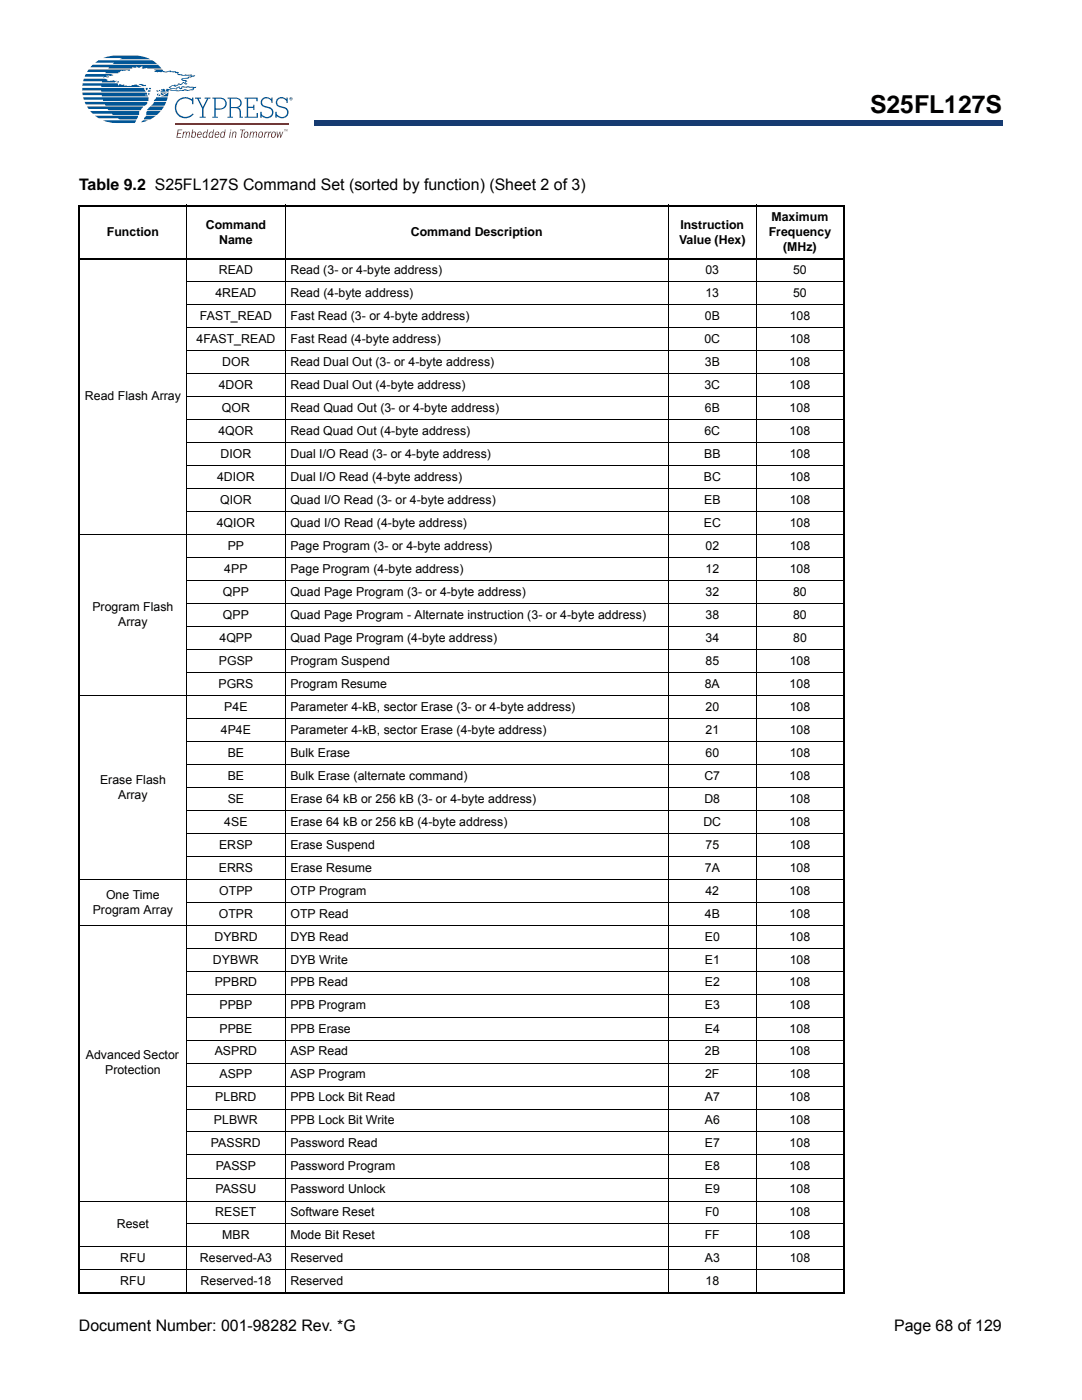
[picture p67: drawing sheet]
<svg xmlns="http://www.w3.org/2000/svg" width="216mm" height="279mm" viewBox="0 0 216 279" stroke-linecap="round" stroke-linejoin="round" font-family="sans-serif">
<defs><g id="words">
<text font-size="4.9" x="173.6" y="22.6">S25FL127S</text>
<g font-size="3.2">
<text x="15.8" y="37.9">Table 9.2 S25FL127S Command Set (sorted by function) (Sheet 2 of 3)</text>
<text x="15.7" y="265.6">Document Number: 001-98282 Rev. *G</text>
<text x="178.4" y="265.6">Page 68 of 129</text>
</g>
<g font-size="2.5">
<text x="21.3" y="47.1">Function</text>
<text x="41.1" y="45.6">Command</text>
<text x="82" y="47.1">Command Description</text>
<text x="135.8" y="45.6">Instruction</text>
<text x="153.4" y="47.1">Frequency</text>
<text x="153.9" y="44.1">Maximum</text>
<text x="43.7" y="48.6">Name</text>
<text x="135.5" y="48.6">Value (Hex)</text>
<text x="156.3" y="50.1">(MHz)</text>
<text x="43" y="59.3">4READ</text>
<text x="43.7" y="54.7">READ</text>
<text x="58" y="54.7">Read (3- or 4-byte address)</text>
<text x="58" y="59.3">Read (4-byte address)</text>
<text x="140.8" y="54.7">03</text>
<text x="140.8" y="59.3">13</text>
<text x="158.3" y="54.7">50</text>
<text x="158.3" y="59.3">50</text>
<text x="39.9" y="63.9">FAST_READ</text>
<text x="58" y="63.9">Fast Read (3- or 4-byte address)</text>
<text x="140.6" y="63.9">0B</text>
<text x="157.6" y="63.9">108</text>
<text x="39.2" y="68.5">4FAST_READ</text>
<text x="58" y="68.5">Fast Read (4-byte address)</text>
<text x="140.6" y="68.5">0C</text>
<text x="157.6" y="68.5">108</text>
<text x="43.7" y="77.6">4DOR</text>
<text x="44.3" y="73">DOR</text>
<text x="57.9" y="77.6">Read Dual Out (4-byte address)</text>
<text x="58" y="73">Read Dual Out (3- or 4-byte address)</text>
<text x="140.5" y="77.6">3C</text>
<text x="140.6" y="73">3B</text>
<text x="157.6" y="73">108</text>
<text x="157.6" y="77.6">108</text>
<text x="16.9" y="79.9">Read Flash Array</text>
<text x="44.3" y="82.2">QOR</text>
<text x="58" y="82.2">Read Quad Out (3- or 4-byte address)</text>
<text x="140.6" y="82.2">6B</text>
<text x="157.6" y="82.2">108</text>
<text x="43.6" y="86.8">4QOR</text>
<text x="57.9" y="86.8">Read Quad Out (4-byte address)</text>
<text x="140.5" y="86.8">6C</text>
<text x="157.6" y="86.8">108</text>
<text x="43.3" y="96">4DIOR</text>
<text x="44" y="91.4">DIOR</text>
<text x="58" y="96">Dual I/O Read (4-byte address)</text>
<text x="58" y="91.4">Dual I/O Read (3- or 4-byte address)</text>
<text x="140.4" y="96">BC</text>
<text x="140.5" y="91.4">BB</text>
<text x="157.6" y="96">108</text>
<text x="157.6" y="91.4">108</text>
<text x="43.9" y="100.6">QIOR</text>
<text x="57.9" y="100.6">Quad I/O Read (3- or 4-byte address)</text>
<text x="140.5" y="100.6">EB</text>
<text x="157.6" y="100.6">108</text>
<text x="43.2" y="105.2">4QIOR</text>
<text x="58" y="105.2">Quad I/O Read (4-byte address)</text>
<text x="140.4" y="105.2">EC</text>
<text x="157.6" y="105.2">108</text>
<text x="45.4" y="109.7">PP</text>
<text x="58" y="109.7">Page Program (3- or 4-byte address)</text>
<text x="140.8" y="109.7">02</text>
<text x="157.6" y="109.7">108</text>
<text x="44.5" y="118.9">QPP</text>
<text x="44.7" y="114.3">4PP</text>
<text x="57.9" y="118.9">Quad Page Program (3- or 4-byte address)</text>
<text x="57.9" y="114.3">Page Program (4-byte address)</text>
<text x="140.8" y="118.9">32</text>
<text x="140.8" y="114.3">12</text>
<text x="157.6" y="114.3">108</text>
<text x="158.3" y="118.9">80</text>
<text x="18.4" y="122">Program Flash</text>
<text x="23.6" y="125">Array</text>
<text x="44.5" y="123.5">QPP</text>
<text x="57.9" y="123.5">Quad Page Program - Alternate instruction (3- or 4-byte address)</text>
<text x="140.8" y="123.5">38</text>
<text x="158.3" y="123.5">80</text>
<text x="43.8" y="128.1">4QPP</text>
<text x="58" y="128.1">Quad Page Program (4-byte address)</text>
<text x="140.8" y="128.1">34</text>
<text x="158.3" y="128.1">80</text>
<text x="43.6" y="137.2">PGRS</text>
<text x="43.7" y="132.7">PGSP</text>
<text x="57.9" y="132.7">Program Suspend</text>
<text x="58" y="137.2">Program Resume</text>
<text x="140.6" y="137.2">8A</text>
<text x="140.8" y="132.7">85</text>
<text x="157.6" y="137.2">108</text>
<text x="157.6" y="132.7">108</text>
<text x="44.7" y="141.8">P4E</text>
<text x="57.9" y="141.8">Parameter 4-kB, sector Erase (3- or 4-byte address)</text>
<text x="140.8" y="141.8">20</text>
<text x="157.6" y="141.8">108</text>
<text x="44.1" y="146.4">4P4E</text>
<text x="57.9" y="146.4">Parameter 4-kB, sector Erase (4-byte address)</text>
<text x="140.8" y="146.4">21</text>
<text x="157.6" y="146.4">108</text>
<text x="45.4" y="151">BE</text>
<text x="45.4" y="155.6">BE</text>
<text x="58" y="151">Bulk Erase</text>
<text x="58" y="155.6">Bulk Erase (alternate command)</text>
<text x="140.5" y="155.6">C7</text>
<text x="140.8" y="151">60</text>
<text x="157.6" y="155.6">108</text>
<text x="157.6" y="151">108</text>
<text x="20" y="156.4">Erase Flash</text>
<text x="23.6" y="159.4">Array</text>
<text x="45.4" y="160.2">SE</text>
<text x="58" y="160.2">Erase 64 kB or 256 kB (3- or 4-byte address)</text>
<text x="140.5" y="160.2">D8</text>
<text x="157.6" y="160.2">108</text>
<text x="44.7" y="164.8">4SE</text>
<text x="57.9" y="164.8">Erase 64 kB or 256 kB (4-byte address)</text>
<text x="140.4" y="164.8">DC</text>
<text x="157.6" y="164.8">108</text>
<text x="43.7" y="173.9">ERRS</text>
<text x="43.7" y="169.4">ERSP</text>
<text x="58" y="169.4">Erase Suspend</text>
<text x="58" y="173.9">Erase Resume</text>
<text x="140.6" y="173.9">7A</text>
<text x="140.8" y="169.4">75</text>
<text x="157.6" y="173.9">108</text>
<text x="157.6" y="169.4">108</text>
<text x="21.2" y="179.3">One Time</text>
<text x="43.7" y="178.5">OTPP</text>
<text x="58" y="178.5">OTP Program</text>
<text x="140.8" y="178.5">42</text>
<text x="157.6" y="178.5">108</text>
<text x="18.5" y="182.3">Program Array</text>
<text x="43.7" y="183.1">OTPR</text>
<text x="58" y="183.1">OTP Read</text>
<text x="140.6" y="183.1">4B</text>
<text x="157.6" y="183.1">108</text>
<text x="42.8" y="187.7">DYBRD</text>
<text x="58" y="187.7">DYB Read</text>
<text x="140.6" y="187.7">E0</text>
<text x="157.6" y="187.7">108</text>
<text x="42.5" y="192.3">DYBWR</text>
<text x="42.8" y="196.9">PPBRD</text>
<text x="58" y="192.3">DYB Write</text>
<text x="58" y="196.9">PPB Read</text>
<text x="140.6" y="196.9">E2</text>
<text x="140.6" y="192.3">E1</text>
<text x="157.6" y="196.9">108</text>
<text x="157.6" y="192.3">108</text>
<text x="43.8" y="201.5">PPBP</text>
<text x="57.9" y="201.5">PPB Program</text>
<text x="140.6" y="201.5">E3</text>
<text x="157.6" y="201.5">108</text>
<text x="43.8" y="206.1">PPBE</text>
<text x="58" y="206.1">PPB Erase</text>
<text x="140.6" y="206.1">E4</text>
<text x="157.6" y="206.1">108</text>
<text x="17.1" y="211.4">Advanced Sector</text>
<text x="21" y="214.4">Protection</text>
<text x="42.8" y="210.6">ASPRD</text>
<text x="43.8" y="215.2">ASPP</text>
<text x="57.9" y="215.2">ASP Program</text>
<text x="58" y="210.6">ASP Read</text>
<text x="140.6" y="210.6">2B</text>
<text x="140.7" y="215.2">2F</text>
<text x="157.6" y="210.6">108</text>
<text x="157.6" y="215.2">108</text>
<text x="43" y="219.8">PLBRD</text>
<text x="58" y="219.8">PPB Lock Bit Read</text>
<text x="140.6" y="219.8">A7</text>
<text x="157.6" y="219.8">108</text>
<text x="42.7" y="224.4">PLBWR</text>
<text x="58" y="224.4">PPB Lock Bit Write</text>
<text x="140.6" y="224.4">A6</text>
<text x="157.6" y="224.4">108</text>
<text x="42.1" y="229">PASSRD</text>
<text x="43.1" y="233.6">PASSP</text>
<text x="57.9" y="233.6">Password Program</text>
<text x="58" y="229">Password Read</text>
<text x="140.6" y="233.6">E8</text>
<text x="140.6" y="229">E7</text>
<text x="157.6" y="233.6">108</text>
<text x="157.6" y="229">108</text>
<text x="43" y="238.1">PASSU</text>
<text x="57.9" y="238.1">Password Unlock</text>
<text x="140.6" y="238.1">E9</text>
<text x="157.6" y="238.1">108</text>
<text x="23.3" y="245">Reset</text>
<text x="43" y="242.7">RESET</text>
<text x="57.9" y="242.7">Software Reset</text>
<text x="140.7" y="242.7">F0</text>
<text x="157.6" y="242.7">108</text>
<text x="24" y="251.9">RFU</text>
<text x="39.9" y="251.9">Reserved-A3</text>
<text x="44.3" y="247.3">MBR</text>
<text x="58" y="247.3">Mode Bit Reset</text>
<text x="58" y="251.9">Reserved</text>
<text x="140.6" y="247.3">FF</text>
<text x="140.6" y="251.9">A3</text>
<text x="157.6" y="247.3">108</text>
<text x="157.6" y="251.9">108</text>
<text x="24" y="256.5">RFU</text>
<text x="40" y="256.5">Reserved-18</text>
<text x="58" y="256.5">Reserved</text>
<text x="140.8" y="256.5">18</text>
</g>
</g></defs>
<path d="M62.8 24.1h137.3v.9h-137.3z" fill="#163b71"/>
<path d="M62.7 25h137.3M62.8 24.1h137.2" fill="none" stroke="#163b71" stroke-width=".2"/>
<path d="M62.7 24h.2v1h-.2z" fill="#163b71"/>
<path d="M16.4 11.1h42v16.4h-42z" fill="#fff"/>
<g fill="#005596">
<path d="M29.6 17.9l.5 .1-.1 .2-.6 .1z"/>
<path d="M16.4 18.5h12.8a.28 .28 0 0 1 .1 .3 .28 .28 0 0 1-.4 .1l.6 .3h-9.2v-.2h-3.8z"/>
<path d="M17.1 14.8h5.5l-.3 .2h.3l-1.5 .2 .7 .1-.9 .1-.3 .1 .1-.2h-3.8z"/>
<path d="M19 12.5l.7-.5h10.6l1.1 .8h-8.9l.3-.3z"/>
<path d="M20.6 11.6l2-.5h4.5h-.2l1.6 .2 1.5 .5h-6.2l.6-.2z"/>
<path d="M16.5 16.6h6.9l.2 .5 .3-.3 .5 .2 .4-.1-.1 .2 1.3 .1a1.82 1.82 0 0 1 2.2 .2h-8v-.3h-3.8z"/>
<path d="M27.7 16.8h.5l.4 .1 .1 .1 .3-.1 .1 .2-.6 .1z"/>
<path d="M16.7 15.7h4.3l.5 .2h-.2a.85 .85 0 0 0 1 .2h1.1l-.5 .4h-2.6l.1-.3h-3.8z"/>
<path d="M23.3 16.3l.4-.1v.3h-.4z"/>
<path d="M17.7 13.9h8.1l.2 .1-.2 .1-.5-.1-.4 .1a1.76 1.76 0 0 0-1.4 .5h-2.5l.1-.2h-3.7z"/>
<path d="M30.7 13.9h1.7a.98 .98 0 0 0 1.4 .2h.3l.1 .1 1.5 .2-.1 .2 .1 .2 .9 .2 .4-.2 1.3 .1-.1 .2h.8l-.9 .4-.3-.1-.1 .2-1.3 .2 .9 .3v.2l-.2 .2 .3 .2a.37 .37 0 0 1-.4 .2 .37 .37 0 0 1-.3-.3l-.6 .4-.4-.2-.2 .3h-.5l.2 .2h-.2a.69 .69 0 0 0-1 .2l1.1 .2v-.2l.7-.3 .2 .4a.61 .61 0 0 1 .9-.3l.6-.1 1.7 .2-.8 .6-2.9 .2-1.9-.3v.4h-.3a.31 .31 0 0 1-.2-.3 .31 .31 0 0 1 .2-.3l1 .2a5.2 5.2 0 0 0 2.6-.1l.5 .2 1.1-.2-.1-.1 .2-.2-2.2-.1v.3l-.3 .1h-.2l-.2-.3-.4 .1v.3l-1.4-.2-.3-.3 1.1-.5a.92 .92 0 0 0 1-.3l.3 .2 .4-.3a.45 .45 0 0 1 .7 .2l-.2-.3 .1-.2a.55 .55 0 0 1-.8-.5l1.2-.2 .2-.2 .6-.1-.3-.1h-1.6l-.6-.1-.3-.1v-.3h-.3l-.2-.2-4.2-.1 .5-.3-.3 .1z"/>
<path d="M32.2 17.8l.5-.1 .2 .2 .2 .4h-1.1l.4-.2-.2-.1z"/>
<path d="M31.3 18l.3 .3h-.3z"/>
<path d="M16.4 17.5h12.4l.3 .8h-8.9v-.3h-3.8z"/>
<path d="M31.7 18h.3l-.2 .2z"/>
<path d="M29.8 17.5h.3v.2l-.1 .1h-.2z"/>
<path d="M29.1 17.5h.4l-.2 .5z"/>
<path d="M29.6 18.5l.3 .1-.1 .4-.2-.2z"/>
<path d="M18.3 13.1l.2-.2h13.1l.6 .8h-2.8l-.1-.2-.7 .2-.3-.1 .1-.4-.7 .3-.4-.2-.1 .2h-.8v.2h-4.8l.2-.3h-3.8z"/>
<path d="M32 18.5h1.2a.44 .44 0 0 1-.7 0l-.2 .1 .4 .2-.5 .1z"/>
<path d="M32.2 19.1l.7-.2 .7-.4-.1 .7h-1.3z"/>
<path d="M31.8 18.8l.2 .1v.2l-.5 .1z"/>
<path d="M31.4 18.7l.3 .1-.3 .3z"/>
<path d="M16.6 19.4h13v.2v.6h-9l-.1-.3h-3.8z"/>
<path d="M16.9 20.3h12.5v.2l-.5 .6h-7.9l-.1-.3h-3.8z"/>
<path d="M17.3 21.3h11.3l-.5 .7h-6.5l-.1-.2h-3.8z"/>
<path d="M18 22.2h9.8l-.1 .7h-5.2l-.2-.2h-3.8z"/>
<path d="M19 23.1h8.6l-.4 .7h-3.3l-.4-.2h-3.8z"/>
<path d="M20.5 24h6.7l-.3 .6h-3.7l-1.2-.1z"/>
<path d="M31.2 19.4h2.3l-.3 .8h-2.5z"/>
<path d="M30.7 20.3h2.5l-.4 .8h-2.6l.5-.5z"/>
<path d="M29.7 21.5l.2-.2h2.8l-.5 .7h-2.8z"/>
<path d="M29.3 22.2h2.8l-.8 .7h-2.1z"/>
<path d="M29.1 23.1h2l-1.2 .7h-1.2z"/>
<path d="M28.3 24.2l.2-.2h1l-1.3 .4z"/>
<path d="M35.5 20a2.15 2.15 0 0 1 2.8-.2v-.3h.3v1.3h-.3v-.6a1.84 1.84 0 0 0-2.6 0 1.84 1.84 0 0 0 .1 2.7 1.84 1.84 0 0 0 2.7-.3l.1 .2a2.11 2.11 0 0 1-3.1 .3 2.11 2.11 0 0 1 0-3.1z"/>
<path d="M38.9 19.5h1.2v.2h-.5l.9 1.7 .8-1.7h-.5v-.2h1.2v.2h-.4l-1 2v1.6h.4v.2h-1.1v-.2h.4v-1.6l-1-2h-.4z"/>
<path d="M48.8 19.5h2.6v.7h-.2v-.5h-1.7v1.6h1v-.4h.3v1.1h-.3v-.5h-1v1.8h1.7v-.7h.3v.9h-2.7v-.2h.4v-3.6h-.4z"/>
<path d="M52.2 19.8a1.28 1.28 0 0 1 1.9 0v-.3h.3v1h-.3a.89 .89 0 0 0-1-.9 .89 .89 0 0 0-.7 1.3l.5 .2a1.49 1.49 0 0 1 1.7 1.3 1.34 1.34 0 0 1-1 1.2 1.34 1.34 0 0 1-1.4-.4v.3h-.3v-1.2h.3a.99 .99 0 0 0 1.1 1.1 .89 .89 0 0 0 1-.8 .89 .89 0 0 0-.7-1 1.44 1.44 0 0 1-1.6-1.1z"/>
<path d="M55.2 19.8a1.28 1.28 0 0 1 2 0v-.3h.2v1h-.2a.89 .89 0 0 0-1.1-.9 .89 .89 0 0 0-.6 1.3l.4 .2a1.49 1.49 0 0 1 1.7 1.3 1.34 1.34 0 0 1-.9 1.2 1.34 1.34 0 0 1-1.5-.4v.3h-.2v-1.2h.2a.99 .99 0 0 0 1.1 1.1 .89 .89 0 0 0 1-.8 .89 .89 0 0 0-.7-1 1.44 1.44 0 0 1-1.6-1.1z"/>
<path d="M43 19.7v2a1.58 1.58 0 0 0 1.9-.7 .99 .99 0 0 0-1-1.3zM42.4 19.5a2.62 2.62 0 0 1 2.6 .4 1.21 1.21 0 0 1 .1 1.4 1.21 1.21 0 0 1-1.3 .6h-.8v1.4h.4v.2h-1v-.2h.4v-3.6h-.4z"/>
<path d="M46.1 19.7v1.7h.9a.84 .84 0 0 0 1-.9 .84 .84 0 0 0-1.1-.8zM45.4 19.5a2.71 2.71 0 0 1 2.6 .4 .99 .99 0 0 1-.5 1.6 .77 .77 0 0 1 .6 .9v.9h.4v.2h-.7v-1.1a.73 .73 0 0 0-.9-.8h-.8v1.7h.4v.2h-1.1v-.2h.4v-3.6h-.4z"/>
</g>
<path d="M34.9 24.7h22.7" fill="none" stroke="#e12726" stroke-width=".29"/>
<g fill="#e12726">
<path d="M35.5 25.8h.9l-.1 .2h-.7l-.1 .6h.6v.1h-.6l-.1 .7h.8l-.1 .1h-.9z"/>
<path d="M36.5 26.3h.2v.2l.3-.3 .3 .3a.35 .35 0 0 1 .5-.2 .35 .35 0 0 1 .1 .5l-.1 .7h-.2l.1-.9-.2-.2-.4 1.1h-.1l.1-.9-.1-.2a1.08 1.08 0 0 0-.5 1.1h-.2z"/>
<path d="M46.4 26.3h.2l-.1 .2a.35 .35 0 0 1 .5-.2 .35 .35 0 0 1 .2 .5l-.2 .7h-.1l.1-.9v-.2h-.3l-.3 1.1h-.2z"/>
<path d="M47.9 25.8h1v.2h-.4l-.3 1.5h-.2l.3-1.5h-.4z"/>
<path d="M49.9 26.3h.2v.2l.3-.3 .3 .3a.35 .35 0 0 1 .4-.2 .35 .35 0 0 1 .2 .5l-.1 .7h-.2l.1-.9-.2-.2-.4 1.1h-.1l.1-.9-.1-.2a1.08 1.08 0 0 0-.5 1.1h-.2z"/>
<path d="M52.8 26.3h.2v.3l.4-.4v.3l-.4 .1-.2 .9h-.2z"/>
<path d="M53.6 26.3h.1v.3l.4-.4v.3l-.3 .1-.3 .9h-.1z"/>
<path d="M55.2 26.3h.2v.9l.4-.9h.1l.1 .9 .4-.9h.1l-.4 1.2h-.2l-.1-1-.3 1h-.2z"/>
<path d="M38.6 26.5l-.2 .6 .2 .3a.74 .74 0 0 0 .3-.9zM38.4 25.8h.1l-.1 .6 .4-.2a.68 .68 0 0 1 .3 .8 .68 .68 0 0 1-.6 .5l-.2-.2-.2 .2z"/>
<path d="M39.7 26.4l-.2 .4h.6l-.1-.4zM39.5 26.5a.43 .43 0 0 1 .7 0l.1 .4-.8 .1 .1 .4 .3-.1 .1-.2 .2 .1a.45 .45 0 0 1-.4 .3 .45 .45 0 0 1-.4-.2z"/>
<path d="M40.8 26.5l-.2 .6 .1 .3a.54 .54 0 0 0 .5-.4 .54 .54 0 0 0-.2-.6zM40.6 26.5l.4-.3 .3 .2 .1-.6h.1l-.2 1.7h-.2v-.1a.37 .37 0 0 1-.3 .1 .37 .37 0 0 1-.3-.2z"/>
<path d="M42 26.5l-.2 .6 .1 .3a.54 .54 0 0 0 .5-.4 .54 .54 0 0 0-.2-.6zM41.8 26.5l.4-.3 .3 .2 .1-.6h.1l-.2 1.7h-.2v-.1a.37 .37 0 0 1-.3 .1 .37 .37 0 0 1-.3-.2z"/>
<path d="M43.2 26.4l-.2 .4h.6l-.1-.4zM43 26.5a.43 .43 0 0 1 .7 0l.1 .4-.8 .1 .1 .4 .3-.1 .1-.2 .2 .1a.45 .45 0 0 1-.4 .3 .45 .45 0 0 1-.4-.2z"/>
<path d="M44.3 26.5l-.2 .6 .1 .3a.54 .54 0 0 0 .5-.4 .54 .54 0 0 0-.2-.6zM44.1 26.5l.4-.3 .3 .2 .1-.6h.1l-.2 1.7h-.2v-.1a.37 .37 0 0 1-.3 .1 .37 .37 0 0 1-.3-.2z"/>
<path d="M46 25.8h.2l-.1 .2h-.2zM45.9 26.3h.2l-.2 1.2h-.2z"/>
<path d="M48.9 26.5l-.1 .5 .2 .4a.58 .58 0 0 0 .2-1zM48.8 26.4a.45 .45 0 0 1 .7 .1 .69 .69 0 0 1 0 .7 .69 .69 0 0 1-.7 .3 .87 .87 0 0 1 0-1.1z"/>
<path d="M51.9 26.5l-.2 .5 .2 .4a.58 .58 0 0 0 .2-1zM51.7 26.4a.45 .45 0 0 1 .7 .1 .69 .69 0 0 1 0 .7 .69 .69 0 0 1-.7 .3 .87 .87 0 0 1 0-1.1z"/>
<path d="M54.4 26.5l-.1 .5 .2 .4a.58 .58 0 0 0 .1-1zM54.2 26.4a.45 .45 0 0 1 .8 .1 .69 .69 0 0 1 0 .7 .69 .69 0 0 1-.7 .3 .87 .87 0 0 1-.1-1.1z"/>
<path d="M57 25.8l.2 .3 .1-.3v.4v-.3l-.1 .3-.2-.3v.3zM56.7 25.8h.2l-.1 .4z"/>
</g>
<path d="M58 19.6h.1zM57.9 19.5h.3v.4l-.1-.2-.2 .2zM57.8 19.7a.26 .26 0 0 0 .5 0 .26 .26 0 0 0-.5 0zM57.7 19.7a.35 .35 0 0 1 .7 0 .35 .35 0 0 1-.7 0z" fill="#005596"/>
<path d="M15.6 41.1h153M15.6 51.7h153M15.8 41.2v216.7M168.4 41.2v216.7M15.6 258h153" fill="none" stroke="#000" stroke-width=".36"/>
<g fill="none" stroke="#000" stroke-width=".2">
<path d="M37.2 56.2h131.4M37.3 40.9v217.3M56.9 40.9v217.3M133.4 40.9v217.3M150.9 40.9v217.3M37.2 60.8h131.4M37.2 65.4h131.4M37.2 70h131.4M37.2 74.6h131.4M37.2 79.2h131.4M37.2 83.8h131.4M37.2 88.3h131.4"/>
<path d="M37.2 92.9h131.4M37.2 97.5h131.4M15.6 106.7h153M37.2 102.1h131.4M37.2 111.3h131.4M37.2 115.8h131.4M15.6 138.8h153M37.2 120.4h131.4M37.2 125h131.4M37.2 129.6h131.4M37.2 134.2h131.4M37.2 143.4h131.4"/>
<path d="M37.2 148h131.4M37.2 152.5h131.4M37.2 157.1h131.4M15.6 175.5h153M37.2 161.7h131.4M37.2 166.3h131.4M37.2 170.9h131.4M15.6 184.6h153M37.2 180.1h131.4M37.2 189.2h131.4M37.2 193.8h131.4M37.2 198.4h131.4"/>
<path d="M37.2 203h131.4M37.2 207.6h131.4M37.2 212.2h131.4M37.2 216.7h131.4M15.6 239.7h153M37.2 221.3h131.4M37.2 225.9h131.4M37.2 230.5h131.4M37.2 235.1h131.4M15.6 248.9h153M15.6 253.4h153M37.2 244.3h131.4"/>
</g>
<use href="#words"/>
</svg>
